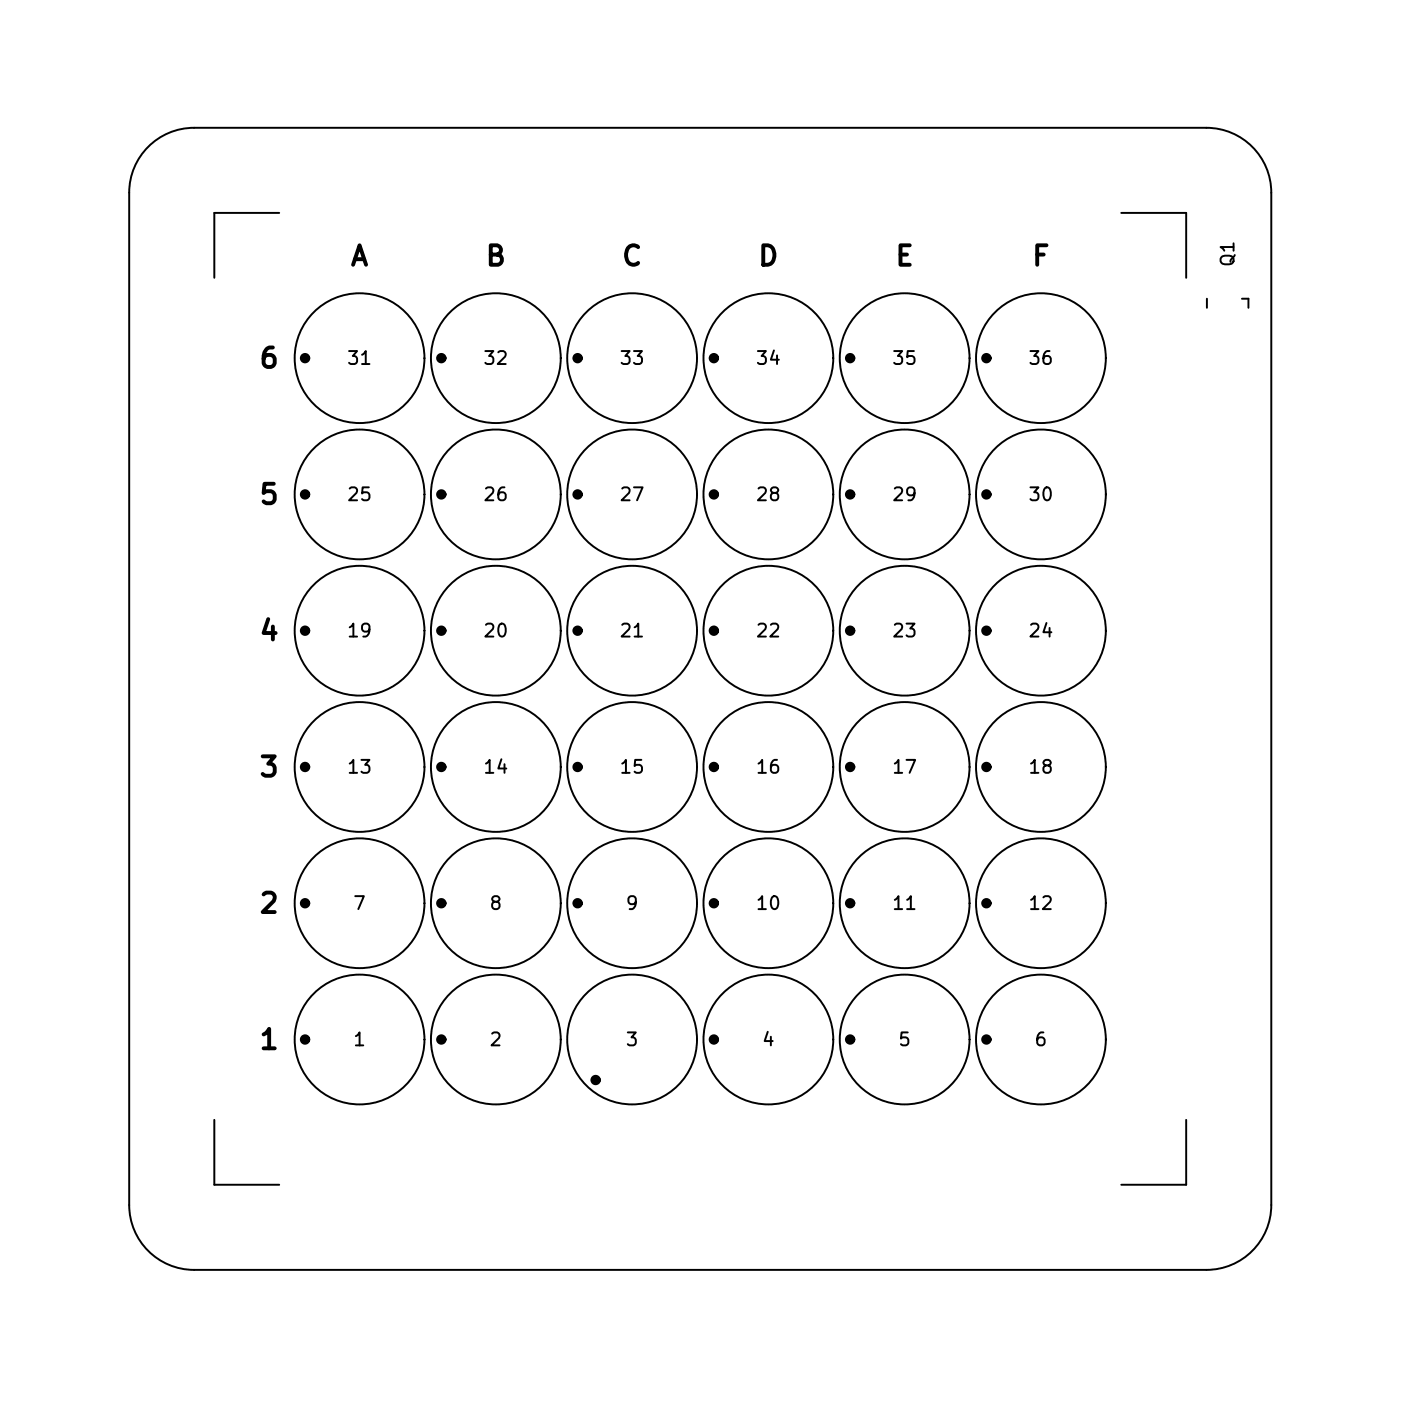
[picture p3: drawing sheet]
<svg xmlns="http://www.w3.org/2000/svg" width="108mm" height="108mm" viewBox="0 0 108 108" stroke-linecap="round" stroke-linejoin="round" font-family="sans-serif">
<g fill="none" stroke="#000" stroke-width=".15">
<path d="M11.1 11.6a5 5 0 0 1 3.9-1.8h78a5 5 0 0 1 5 5v78a5 5 0 0 1-5 5h-78a5 5 0 0 1-5-5v-78a5 5 0 0 1 1.1-3.2zM21.5 16.4h-5v5M86.4 16.4h5v5M94.1 19.8a.64 .64 0 0 1 .9 .1 .34 .34 0 0 1-.3 .5h-.3a.33 .33 0 0 1-.3-.2 .33 .33 0 0 1 0-.4zM95 19h-1l.3 .3M95 18.7v.6M95.1 19.7l-.2 .3-.1 .2M26.9 27h.6l-.3 .4 .3 .1v.5h-.2h-.3h-.1M26.9 37.6l.4-.1 .2 .1v.2l-.6 .7h.6M27.9 27.3l.3-.3v1M27.9 28h.6M28.4 37.5h-.5v.5l.1-.1 .4 .1 .1 .1-.1 .4h-.1h-.4"/>
<path d="M37.4 27h.6l-.3 .4 .3 .1v.5h-.2h-.3h-.1M37.4 37.6l.4-.1 .2 .1v.2l-.6 .7h.6M38.4 27.1l.4-.1 .1 .1 .1 .2-.7 .7h.7M38.9 37.5a.4 .4 0 0 0-.5 .5v.4l.1 .1h.3h.1l.1-.4-.1-.1-.3-.1-.2 .2M47.9 27h.6l-.3 .4 .3 .1v.5h-.2h-.3h-.1M47.9 37.6l.4-.1 .2 .1v.2l-.6 .7h.6M48.8 37.5h.7l-.4 1M48.8 27h.7l-.4 .4 .3 .1v.5h-.1h-.3h-.2M58.4 27h.6l-.3 .4 .3 .1v.5h-.2h-.3h-.1M58.4 37.6l.4-.1 .2 .1v.2l-.6 .7h.6M59.6 38l-.2-.2v-.2l.2-.1 .3 .1 .1 .1-.1 .2-.4 .1-.1 .2v.2l.2 .1h.3l.1-.1v-.2l-.2-.2M59.6 27l-.2 .7h.6"/>
<path d="M59.9 27.4v.6M68.9 27h.6l-.3 .4 .3 .1v.5h-.2h-.3h-.1M68.9 37.6l.4-.1 .2 .1v.2l-.6 .7h.6M70.4 27h-.5v.5l.1-.1 .4 .1 .1 .1-.1 .4h-.1h-.4M70.5 38l-.2 .2-.3-.1-.1-.1 .1-.4 .3-.1 .1 .1a.66 .66 0 0 1-.2 .9h-.2M79.4 37.5h.6l-.3 .4 .3 .1v.5h-.2h-.3h-.1M79.4 27h.6l-.3 .4 .3 .1v.5h-.2h-.3h-.1M80.5 37.6l.1-.1a.53 .53 0 0 1 .4 .5 .53 .53 0 0 1-.4 .5h-.1l-.1-.3zM80.9 27a.4 .4 0 0 0-.5 .5v.4l.1 .1h.3h.1l.1-.4-.1-.1-.3-.1-.2 .2M93 23v.7M95.7 23h.5v.7M26.9 58.8l.3-.3v1"/>
<path d="M26.9 48.3l.3-.3v1M26.9 59.5h.6M26.9 49h.6M27.8 58.5h.7l-.4 .4 .3 .1v.5h-.1h-.3h-.2M28.5 48.5l-.2 .2h-.2l-.2-.2 .1-.4 .3-.1 .1 .1a.66 .66 0 0 1-.2 .9h-.2M37.4 58.8l.3-.3v1M37.4 48.1l.4-.1 .2 .1v.2l-.6 .7h.6M37.4 59.5h.6M38.5 48.1l.1-.1a.53 .53 0 0 1 .4 .5 .53 .53 0 0 1-.4 .5 .66 .66 0 0 1-.1-.9zM38.6 58.5l-.2 .7h.6M38.9 58.9v.6M47.9 58.8l.3-.3v1"/>
<path d="M47.9 48.1l.4-.1 .2 .1v.2l-.6 .7h.6M47.9 59.5h.6M48.9 48.3l.3-.3v1M48.9 49h.6M49.4 58.5h-.5v.5l.1-.1 .4 .1 .1 .1-.1 .4h-.1h-.4M58.4 58.8l.3-.3v1M58.4 48.1l.4-.1 .2 .1v.2l-.6 .7h.6M58.4 59.5h.6M59.4 48.1l.4-.1 .1 .1 .1 .2-.7 .7h.7M59.9 58.5a.4 .4 0 0 0-.5 .5v.4l.1 .1h.3h.1l.1-.4-.1-.1-.3-.1-.2 .2M68.9 58.8l.3-.3v1M68.9 48.1l.4-.1 .2 .1v.2l-.6 .7h.6"/>
<path d="M68.9 59.5h.6M69.8 58.5h.7l-.4 1M69.8 48h.7l-.4 .4 .3 .1v.5h-.1h-.3h-.2M79.4 58.8l.3-.3v1M79.4 48.1l.4-.1 .2 .1v.2l-.6 .7h.6M79.4 59.5h.6M80.6 59l-.2-.2v-.2l.2-.1 .3 .1 .1 .1-.1 .2-.4 .1-.1 .2v.2l.2 .1h.2l.2-.1v-.2l-.2-.2M80.6 48l-.2 .7h.6M80.9 48.4v.6M27.4 69h.6l-.4 1M27.4 79.8l.3-.3v1M37.9 79.6l.4-.1 .1 .1 .1 .2-.6 .7h.6"/>
<path d="M38.1 69.5l-.2-.2 .1-.2 .1-.1 .3 .1 .1 .1-.1 .2-.4 .1-.1 .2v.2l.2 .1h.2l.2-.1v-.2l-.2-.2M48.4 79.5h.6l-.3 .4 .2 .1v.5h-.1h-.3h-.1M49 69.5l-.2 .2-.3-.1-.1-.1 .1-.4 .3-.1 .1 .1a.66 .66 0 0 1-.2 .9h-.2M58.4 69.3l.3-.3v1M58.4 70h.6M59.2 79.5l-.3 .7h.6M59.4 79.9v.6M59.5 69.1l.1-.1a.53 .53 0 0 1 .4 .5 .53 .53 0 0 1-.4 .5 .67 .67 0 0 1-.1-.9zM68.9 69.3l.3-.3v1M68.9 70h.6M69.9 69.3l.3-.3v1M69.9 70h.6"/>
<path d="M69.9 79.5h-.4l-.1 .5 .2-.1 .3 .1 .1 .1-.1 .4h-.1h-.4M79.4 69.3l.3-.3v1M79.4 70h.6M80.4 79.5a.4 .4 0 0 0-.5 .5v.4l.1 .1h.3h.1l.1-.4-.1-.1-.3-.1-.2 .2M80.4 69.1l.4-.1 .1 .1 .1 .2-.7 .7h.7M16.5 86.3v5h5M27.4 80.5h.6M91.4 86.3v5h-5"/>
<circle cx="27.7" cy="38.1" r="5"/>
<circle cx="27.7" cy="27.6" r="5"/>
<circle cx="38.2" cy="38.1" r="5"/>
<circle cx="38.2" cy="27.6" r="5"/>
<circle cx="48.7" cy="38.1" r="5"/>
<circle cx="48.7" cy="27.6" r="5"/>
<circle cx="59.2" cy="38.1" r="5"/>
<circle cx="59.2" cy="27.6" r="5"/>
<circle cx="69.7" cy="38.1" r="5"/>
<circle cx="69.7" cy="27.6" r="5"/>
<circle cx="80.2" cy="38.1" r="5"/>
<circle cx="80.2" cy="27.6" r="5"/>
<circle cx="27.7" cy="59.1" r="5"/>
<circle cx="27.7" cy="48.6" r="5"/>
<circle cx="38.2" cy="59.1" r="5"/>
<circle cx="38.2" cy="48.6" r="5"/>
<circle cx="48.7" cy="59.1" r="5"/>
<circle cx="48.7" cy="48.6" r="5"/>
<circle cx="59.2" cy="59.1" r="5"/>
<circle cx="59.2" cy="48.6" r="5"/>
<circle cx="69.7" cy="59.1" r="5"/>
<circle cx="69.7" cy="48.6" r="5"/>
<circle cx="80.2" cy="59.1" r="5"/>
<circle cx="80.2" cy="48.6" r="5"/>
<circle cx="27.7" cy="69.6" r="5"/>
<circle cx="38.2" cy="69.6" r="5"/>
<circle cx="48.7" cy="69.6" r="5"/>
<circle cx="59.2" cy="69.6" r="5"/>
<circle cx="69.7" cy="69.6" r="5"/>
<circle cx="80.2" cy="69.6" r="5"/>
<circle cx="27.7" cy="80.1" r="5"/>
<circle cx="38.2" cy="80.1" r="5"/>
<circle cx="48.7" cy="80.1" r="5"/>
<circle cx="59.2" cy="80.1" r="5"/>
<circle cx="69.7" cy="80.1" r="5"/>
<circle cx="80.2" cy="80.1" r="5"/>
</g>
<g fill="none" stroke="#000" stroke-width=".3">
<path d="M27.3 20h.8M37.8 19.6h.5a.36 .36 0 0 0 .3-.3 .36 .36 0 0 0-.3-.4h-.5v1.5h.6a.4 .4 0 0 0 .3-.4 .4 .4 0 0 0-.4-.4M49.2 19a.6 .6 0 0 0-.8 0 .6 .6 0 0 0-.2 .8 .56 .56 0 0 0 .3 .5 .56 .56 0 0 0 .7 0M58.8 18.9a.79 .79 0 0 1 .9 .5 .79 .79 0 0 1-.3 .9l-.6 .1zM69.4 19.6h.5M70.1 18.9h-.7v1.5h.7M79.9 19.6h.5M80.6 18.9h-.7v1.5M21 26.8a.59 .59 0 0 0-.7 .6v.6l.2 .2 .4 .1 .2-.2 .1-.5-.2-.2-.4-.1-.3 .3M21.1 37.3h-.7l-.1 .7 .2-.2 .5 .1 .2 .2-.1 .5-.2 .2h-.4l-.2-.2M27.2 20.4l.5-1.5 .5 1.5M20.2 58.3h1l-.5 .5a.41 .41 0 0 1 .5 .3v.4l-.2 .2-.5 .1-.3-.2"/>
<path d="M20.7 47.7l-.4 1.1h.9M21 48.3v1M20.3 79.7l.4-.4v1.5M20.3 68.9l.2-.1h.4a.41 .41 0 0 1 .2 .6l-.9 .9h1M20.3 80.8h.9"/>
</g>
<g fill="none" stroke="#000" stroke-width=".4">
<circle cx="23.5" cy="38.1" r=".2"/>
<circle cx="23.5" cy="27.6" r=".2"/>
<circle cx="34" cy="38.1" r=".2"/>
<circle cx="34" cy="27.6" r=".2"/>
<circle cx="44.5" cy="38.1" r=".2"/>
<circle cx="44.5" cy="27.6" r=".2"/>
<circle cx="55" cy="38.1" r=".2"/>
<circle cx="55" cy="27.6" r=".2"/>
<circle cx="65.5" cy="38.1" r=".2"/>
<circle cx="65.5" cy="27.6" r=".2"/>
<circle cx="76" cy="38.1" r=".2"/>
<circle cx="76" cy="27.6" r=".2"/>
<circle cx="23.5" cy="48.6" r=".2"/>
<circle cx="23.5" cy="59.1" r=".2"/>
<circle cx="34" cy="48.6" r=".2"/>
<circle cx="34" cy="59.1" r=".2"/>
<circle cx="44.5" cy="48.6" r=".2"/>
<circle cx="44.5" cy="59.1" r=".2"/>
<circle cx="55" cy="48.6" r=".2"/>
<circle cx="55" cy="59.1" r=".2"/>
<circle cx="65.5" cy="48.6" r=".2"/>
<circle cx="65.5" cy="59.1" r=".2"/>
<circle cx="76" cy="48.6" r=".2"/>
<circle cx="76" cy="59.1" r=".2"/>
<circle cx="23.5" cy="69.6" r=".2"/>
<circle cx="34" cy="69.6" r=".2"/>
<circle cx="44.5" cy="69.6" r=".2"/>
<circle cx="55" cy="69.6" r=".2"/>
<circle cx="65.5" cy="69.6" r=".2"/>
<circle cx="76" cy="69.6" r=".2"/>
<circle cx="23.5" cy="80.1" r=".2"/>
<circle cx="34" cy="80.1" r=".2"/>
<circle cx="45.9" cy="83.2" r=".2"/>
<circle cx="55" cy="80.1" r=".2"/>
<circle cx="65.5" cy="80.1" r=".2"/>
<circle cx="76" cy="80.1" r=".2"/>
</g>
</svg>
